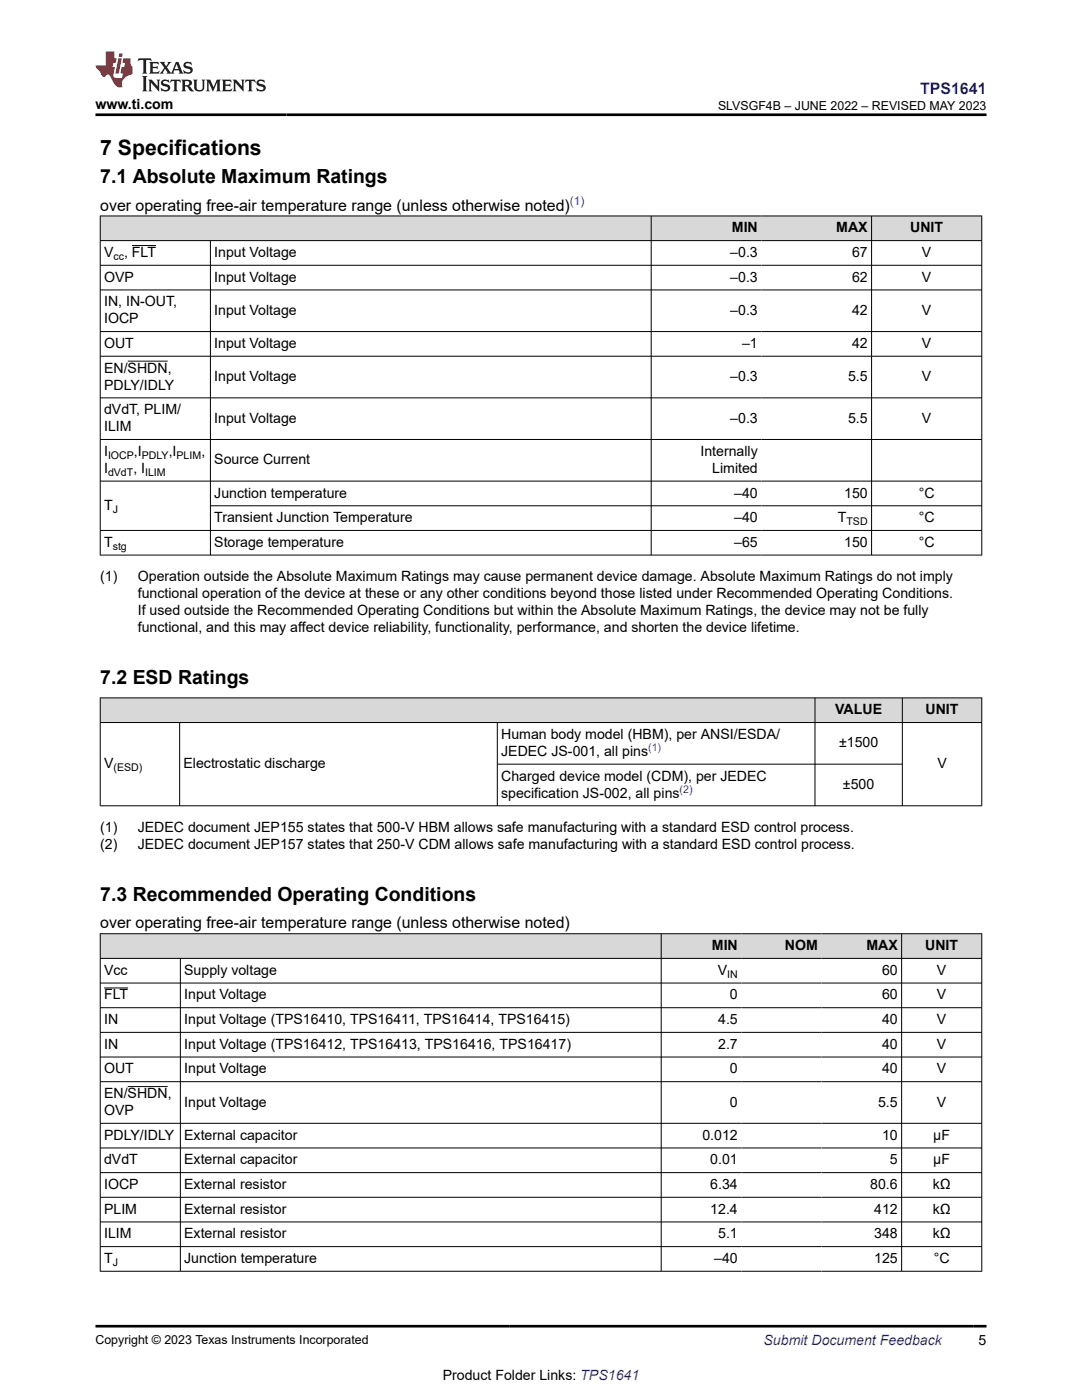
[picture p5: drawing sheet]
<svg xmlns="http://www.w3.org/2000/svg" width="216mm" height="279mm" viewBox="0 0 216 279" stroke-linecap="round" stroke-linejoin="round" font-family="sans-serif">
<defs><g id="words">
<text font-size="4.2" x="20" y="30.9">7 Specifications</text>
<g font-size="3.9">
<text x="20" y="36.6">7.1 Absolute Maximum Ratings</text>
<text x="20" y="136.6">7.2 ESD Ratings</text>
<text x="20" y="179.9">7.3 Recommended Operating Conditions</text>
</g>
<text font-size="3.2" fill="#00f" x="183.6" y="18.7">TPS1641</text>
<g font-size="3.2">
<text x="20" y="42">over operating free-air temperature range (unless otherwise noted)</text>
<text x="20" y="185.3">over operating free-air temperature range (unless otherwise noted)</text>
</g>
<g font-size="2.8">
<text x="19" y="21.8">www.ti.com</text>
<text x="146" y="46.4">MIN</text>
<text x="166.9" y="46.4">MAX</text>
<text x="181.6" y="46.4">UNIT</text>
<text x="20.8" y="51.3">V</text>
<text x="24.8" y="51.3">, FLT</text>
<text x="42.8" y="51.3">Input Voltage</text>
<text x="145.7" y="51.3">–0.3</text>
<text x="170" y="51.3">67</text>
<text x="184" y="51.3">V</text>
<text x="20.8" y="56.2">OVP</text>
<text x="42.8" y="56.2">Input Voltage</text>
<text x="145.7" y="56.2">–0.3</text>
<text x="170" y="56.2">62</text>
<text x="184" y="56.2">V</text>
<text x="20.8" y="61.1">IN, IN-OUT,</text>
<text x="20.8" y="64.5">IOCP</text>
<text x="42.8" y="62.8">Input Voltage</text>
<text x="145.7" y="62.8">–0.3</text>
<text x="170" y="62.8">42</text>
<text x="184" y="62.8">V</text>
<text x="20.8" y="69.4">OUT</text>
<text x="42.8" y="69.4">Input Voltage</text>
<text x="148.1" y="69.4">–1</text>
<text x="170" y="69.4">42</text>
<text x="184" y="69.4">V</text>
<text x="20.8" y="74.4">EN/SHDN,</text>
<text x="20.8" y="77.8">PDLY/IDLY</text>
<text x="42.8" y="76.1">Input Voltage</text>
<text x="145.7" y="76.1">–0.3</text>
<text x="169.2" y="76.1">5.5</text>
<text x="184" y="76.1">V</text>
<text x="20.8" y="82.7">dVdT, PLIM/</text>
<text x="20.8" y="86.1">ILIM</text>
<text x="42.8" y="84.4">Input Voltage</text>
<text x="145.7" y="84.4">–0.3</text>
<text x="169.2" y="84.4">5.5</text>
<text x="184" y="84.4">V</text>
<text x="20.8" y="91">I</text>
<text x="20.8" y="94.4">I</text>
<text x="26.6" y="94.4">, I</text>
<text x="26.7" y="91">,I</text>
<text x="33.7" y="91">,I</text>
<text x="40.2" y="91">,</text>
<text x="42.8" y="92.7">Source Current</text>
<text x="139.8" y="91">Internally</text>
<text x="142.1" y="94.4">Limited</text>
<text x="20.8" y="101.8">T</text>
<text x="42.8" y="99.3">Junction temperature</text>
<text x="146.5" y="99.3">–40</text>
<text x="168.4" y="99.3">150</text>
<text x="183.3" y="99.3">°C</text>
<text x="42.8" y="104.2">Transient Junction Temperature</text>
<text x="146.5" y="104.2">–40</text>
<text x="167.2" y="104.2">T</text>
<text x="183.3" y="104.2">°C</text>
<text x="20.8" y="109.1">T</text>
<text x="42.8" y="109.1">Storage temperature</text>
<text x="146.5" y="109.1">–65</text>
<text x="168.4" y="109.1">150</text>
<text x="183.3" y="109.1">°C</text>
<text x="20" y="115.9">(1)</text>
<text x="27.5" y="115.9">Operation outside the Absolute Maximum Ratings may cause permanent device damage. Absolute Maximum Ratings do not imply</text>
<text x="27.5" y="119.3">functional operation of the device at these or any other conditions beyond those listed under Recommended Operating Conditions.</text>
<text x="27.5" y="122.7">If used outside the Recommended Operating Conditions but within the Absolute Maximum Ratings, the device may not be fully</text>
<text x="27.5" y="126.1">functional, and this may affect device reliability, functionality, performance, and shorten the device lifetime.</text>
<text x="166.7" y="142.6">VALUE</text>
<text x="184.7" y="142.6">UNIT</text>
<text x="100" y="147.5">Human body model (HBM), per ANSI/ESDA/</text>
<text x="167.4" y="149.2">±1500</text>
<text x="20.8" y="153.3">V</text>
<text x="36.6" y="153.3">Electrostatic discharge</text>
<text x="100" y="150.9">JEDEC JS-001, all pins</text>
<text x="100" y="155.8">Charged device model (CDM), per JEDEC</text>
<text x="187" y="153.3">V</text>
<text x="100" y="159.2">specification JS-002, all pins</text>
<text x="168.2" y="157.5">±500</text>
<text x="20" y="166">(1)</text>
<text x="27.5" y="166">JEDEC document JEP155 states that 500-V HBM allows safe manufacturing with a standard ESD control process.</text>
<text x="20" y="169.4">(2)</text>
<text x="27.5" y="169.4">JEDEC document JEP157 states that 250-V CDM allows safe manufacturing with a standard ESD control process.</text>
<text x="142" y="189.6">MIN</text>
<text x="156.6" y="189.6">NOM</text>
<text x="172.9" y="189.6">MAX</text>
<text x="184.6" y="189.6">UNIT</text>
<text x="20.8" y="194.5">Vcc</text>
<text x="36.8" y="194.5">Supply voltage</text>
<text x="143.2" y="194.5">V</text>
<text x="176" y="194.5">60</text>
<text x="187" y="194.5">V</text>
<text x="20.8" y="199.5">FLT</text>
<text x="36.8" y="199.5">Input Voltage</text>
<text x="145.7" y="199.5">0</text>
<text x="176" y="199.5">60</text>
<text x="187" y="199.5">V</text>
<text x="20.8" y="204.4">IN</text>
<text x="20.8" y="209.3">IN</text>
<text x="36.8" y="204.4">Input Voltage (TPS16410, TPS16411, TPS16414, TPS16415)</text>
<text x="36.8" y="209.3">Input Voltage (TPS16412, TPS16413, TPS16416, TPS16417)</text>
<text x="143.3" y="204.4">4.5</text>
<text x="143.3" y="209.3">2.7</text>
<text x="176" y="204.4">40</text>
<text x="176" y="209.3">40</text>
<text x="187" y="204.4">V</text>
<text x="187" y="209.3">V</text>
<text x="20.8" y="214.2">OUT</text>
<text x="36.8" y="214.2">Input Voltage</text>
<text x="145.7" y="214.2">0</text>
<text x="176" y="214.2">40</text>
<text x="187" y="214.2">V</text>
<text x="20.8" y="219.1">EN/SHDN,</text>
<text x="36.8" y="220.8">Input Voltage</text>
<text x="145.7" y="220.8">0</text>
<text x="175.2" y="220.8">5.5</text>
<text x="187" y="220.8">V</text>
<text x="20.8" y="222.5">OVP</text>
<text x="20.8" y="227.5">PDLY/IDLY</text>
<text x="36.8" y="227.5">External capacitor</text>
<text x="140.2" y="227.5">0.012</text>
<text x="176" y="227.5">10</text>
<text x="186.2" y="227.5">µF</text>
<text x="20.8" y="232.4">dVdT</text>
<text x="36.8" y="232.4">External capacitor</text>
<text x="141.7" y="232.4">0.01</text>
<text x="177.6" y="232.4">5</text>
<text x="186.2" y="232.4">µF</text>
<text x="20.8" y="237.3">IOCP</text>
<text x="36.8" y="237.3">External resistor</text>
<text x="141.7" y="237.3">6.34</text>
<text x="173.6" y="237.3">80.6</text>
<text x="186.1" y="237.3">kΩ</text>
<text x="20.8" y="242.2">PLIM</text>
<text x="36.8" y="242.2">External resistor</text>
<text x="141.7" y="242.2">12.4</text>
<text x="174.4" y="242.2">412</text>
<text x="186.1" y="242.2">kΩ</text>
<text x="20.8" y="247.1">ILIM</text>
<text x="36.8" y="247.1">External resistor</text>
<text x="143.3" y="247.1">5.1</text>
<text x="174.4" y="247.1">348</text>
<text x="186.1" y="247.1">kΩ</text>
<text x="20.8" y="252.1">T</text>
<text x="36.8" y="252.1">Junction temperature</text>
<text x="142.5" y="252.1">–40</text>
<text x="174.4" y="252.1">125</text>
<text x="186.3" y="252.1">°C</text>
<text x="195.3" y="268.5">5</text>
<text x="88.3" y="275.3">Product Folder Links: TPS1641</text>
</g>
<text font-size="2.8" fill="#00f" x="152.4" y="268.5">Submit Document Feedback</text>
<g font-size="2.5">
<text x="143.3" y="21.9">SLVSGF4B – JUNE 2022 – REVISED MAY 2023</text>
<text x="19" y="268.2">Copyright © 2023 Texas Instruments Incorporated</text>
</g>
<text font-size="2.4" fill="#00f" x="113.7" y="41">(1)</text>
<g font-size="2.1">
<text x="22.6" y="51.9">cc</text>
<text x="21.6" y="91.5">IOCP</text>
<text x="21.6" y="94.9">dVdT</text>
<text x="28.3" y="91.5">PDLY</text>
<text x="29" y="94.9">ILIM</text>
<text x="35.2" y="91.5">PLIM</text>
<text x="22.5" y="102.3">J</text>
<text x="168.9" y="104.8">TSD</text>
<text x="22.5" y="109.7">stg</text>
<text x="22.6" y="153.9">(ESD)</text>
<text x="145.1" y="195.1">IN</text>
<text x="22.5" y="252.6">J</text>
</g>
<g font-size="2.1" fill="#00f">
<text x="129.3" y="149.9">(1)</text>
<text x="135.6" y="158.2">(2)</text>
</g>
</g></defs>
<g fill="#d8d8d8">
<path d="M20 43.1h175.9v4.9h-175.9z" fill-rule="evenodd"/>
<path d="M20.1 43.2h109.8v4.8h-109.8z" fill-rule="evenodd"/>
<path d="M130 43.2h21.9v4.8h-21.9z" fill-rule="evenodd"/>
<path d="M151.9 43.2h22v4.8h-22z" fill-rule="evenodd"/>
<path d="M174 43.2h21.8v4.8h-21.8z" fill-rule="evenodd"/>
</g>
<g fill="none" stroke="#000" stroke-width=".2">
<path d="M19.9 43.1h176.1M19.9 48h176.1M19.9 52.9h176.1M19.9 57.9h176.1M20 43v67.8M26.3 49h4.8M42 48v62.8M129.9 43v67.8M173.9 43v67.8M195.9 43v67.8M19.9 66.2h176.1M19.9 71.1h176.1"/>
<path d="M19.9 79.4h176.1M25.5 72.1h8M19.9 87.7h176.1M19.9 96h176.1M19.9 105.9h176.1M19.9 110.8h176.1M42 100.9h154"/>
</g>
<g fill="#d8d8d8">
<path d="M20 139.3h175.9v4.9h-175.9z" fill-rule="evenodd"/>
<path d="M20.1 139.3h142.5v4.8h-142.5z" fill-rule="evenodd"/>
<path d="M162.7 139.3h17.3v4.8h-17.3z" fill-rule="evenodd"/>
<path d="M180.1 139.3h15.7v4.8h-15.7z" fill-rule="evenodd"/>
</g>
<path d="M19.9 139.3h176.1M20 139.2v21.7M162.6 139.2v21.7M180.1 139.2v21.7M195.9 139.2v21.7M19.9 144.2h176.1M35.8 144.2v16.7M99.2 144.2v16.7M99.2 152.5h80.9M19.9 160.8h176.1" fill="none" stroke="#000" stroke-width=".2"/>
<g fill="#d8d8d8">
<path d="M20 186.3h175.9v5h-175.9z" fill-rule="evenodd"/>
<path d="M20.1 186.4h111.8v4.8h-111.8z" fill-rule="evenodd"/>
<path d="M132 186.4h15.9v4.8h-15.9z" fill-rule="evenodd"/>
<path d="M147.9 186.4h16v4.8h-16z" fill-rule="evenodd"/>
<path d="M163.9 186.4h15.9v4.8h-15.9z" fill-rule="evenodd"/>
<path d="M180 186.4h15.8v4.8h-15.8z" fill-rule="evenodd"/>
</g>
<g fill="none" stroke="#000" stroke-width=".2">
<path d="M19.9 186.3h176.1M19.9 191.3h176.1M19.9 196.2h176.1M20 186.3v67.5M20.8 197.2h4.8M36 191.3v62.5M131.9 186.3v67.5M179.9 186.3v67.5M195.9 186.3v67.5M19.9 201.1h176.1M19.9 206h176.1M19.9 211h176.1"/>
<path d="M19.9 215.9h176.1M25.5 216.9h8M19.9 224.2h176.1M19.9 229.1h176.1M19.9 234h176.1M19.9 238.9h176.1M19.9 243.9h176.1M19.9 248.8h176.1M19.9 253.7h176.1"/>
</g>
<path d="M27.7 11.6l-.2 .6 .5-.2h.6v.1v2.2l-.2 .4h1l-.2-.4v-2.2v-.1h.5l.5 .2-.1-.6zM29.8 12.4l.2 .3v1.6l-.2 .4h1.9l.1-.6a1.08 1.08 0 0 1-1.3 .2v-.7h.6l.4 .2v-.7l-.4 .2h-.6v-.5l.2-.2a1 1 0 0 1 1 .3l-.1-.5zM31.8 12.4l1 1.1-1 1.2h.9l-.2-.2 .4-.8 .5 .8-.2 .2h1.6l-.2-.2 .1-.5h1l.1 .5-.1 .2h.9l-.2-.4-.8-1.9h-.5l-1 2.1-.8-1.1 .9-1h-.8l.2 .2-.5 .6-.3-.6 .1-.2zM35.2 12.8l.4 1h-.8zM36.8 12.5a.65 .65 0 0 0-.2 .7 .65 .65 0 0 0 .6 .5l.7 .1 .1 .3a.79 .79 0 0 1-.7 .4 .79 .79 0 0 1-.7-.5l.1 .7 .2-.1a.93 .93 0 0 0 1.1 0 .93 .93 0 0 0 .4-.9 1.46 1.46 0 0 0-1.2-.6l-.1-.3a1.09 1.09 0 0 1 1.2 .2l-.2-.6-.1 .1-.6-.2zM28.4 15.2l.2 .4v2.2l-.2 .4h1l-.2-.4v-2.2l.2-.4zM29.6 15.9l.2 .4v1.5l-.2 .4h.8l-.3-.4v-1.3l1.7 1.8v-2l.2-.4h-.8l.2 .2 .1 1.1-1.2-1.3zM32.3 16a.65 .65 0 0 0-.2 .8 .65 .65 0 0 0 .7 .4l.6 .2 .1 .2a.79 .79 0 0 1-.7 .4 .79 .79 0 0 1-.7-.5l.1 .7 .2-.1a.93 .93 0 0 0 1.1 .1 .93 .93 0 0 0 .4-1 1.46 1.46 0 0 0-1.2-.5l-.1-.4a1.09 1.09 0 0 1 1.2 .2l-.2-.6-.1 .1-.6-.1zM34.1 15.9l-.1 .6a.63 .63 0 0 1 .7-.3l.1 1.6-.3 .4h1l-.2-.4v-1.6a.66 .66 0 0 1 .8 .3l-.1-.6zM36.2 15.9l.2 .4v1.5l-.2 .4h.9l-.2-.2v-.7h.5l.1 .2a.79 .79 0 0 0 1.2 .6l-1-.9a.61 .61 0 0 0 .6-.6 .61 .61 0 0 0-.5-.7zM36.9 16.2h.2a.47 .47 0 0 1 .5 .1 .47 .47 0 0 1 .1 .5l-.2 .1-.6 .1zM38.5 15.9l.2 .2a2.27 2.27 0 0 0 .4 2 1.04 1.04 0 0 0 1.7-.7v-1.3l.2-.2h-.8l.2 .4v1.1a.6 .6 0 0 1-.6 .6 .6 .6 0 0 1-.6-.6v-1.1l.3-.4zM41.1 15.9l.2 .4v1.5l-.2 .4h.7l-.2-.4v-1.4l.9 1.9 .8-1.9v1.4l-.2 .4h1l-.3-.4v-1.5l.3-.4h-.8l-.7 1.5-.7-1.5zM44.3 15.9l.2 .4v1.5l-.2 .4h1.9l.1-.6a1.09 1.09 0 0 1-1.3 .2v-.7h.6l.4 .2v-.6l-.4 .2h-.6v-.6l.2-.1a1.01 1.01 0 0 1 1 .3l-.1-.6zM46.4 15.9l.3 .4v1.5l-.3 .4h.8l-.2-.4v-1.3l1.6 1.8v-2l.2-.4h-.7l.2 .2v1.1l-1.2-1.3zM49 15.9l-.1 .6a.63 .63 0 0 1 .8-.3v1.6l-.3 .4h1l-.2-.4v-1.6a.66 .66 0 0 1 .8 .3l-.1-.6zM51.4 16a.65 .65 0 0 0-.2 .8 .65 .65 0 0 0 .6 .4l.6 .2 .2 .2a.79 .79 0 0 1-.8 .4 .79 .79 0 0 1-.6-.5l.1 .7 .2-.1a.93 .93 0 0 0 1 .1 .93 .93 0 0 0 .5-1 1.46 1.46 0 0 0-1.3-.5l-.1-.4a1.09 1.09 0 0 1 1.3 .2l-.2-.6-.2 .1-.5-.1z" fill="#231f20"/>
<path d="M21.1 10.3v2.7h-2.1l.1 .4 .9 1a.95 .95 0 0 0 .9 .9 .59 .59 0 0 1 .6-.4 .59 .59 0 0 1 .5 .3l.4 .8a1.59 1.59 0 0 0 2.1 1.4 1.61 1.61 0 0 1 1-2.3l1-.3-.1-1.5a1.59 1.59 0 0 1-.4-1.7h-1.4l-.2 .9h.5l-.1 .9h-.5l-.2 .9v.3l.4 .1-.2 .9h-.6a.73 .73 0 0 1-1.1-.7l.3-1.5h-.5l.2-.9h.5l.2-.9h-.5v-1.3zM23.6 11.6l-.6 3.1h.7l.6-3.1zM23.8 10.7l-.1 .6h.7l.1-.6z" fill="#ed1c24"/>
<path d="M19 22.9h177.8M19 264.7h177.8" fill="none" stroke="#000" stroke-width=".53"/>
<use href="#words"/>
</svg>
